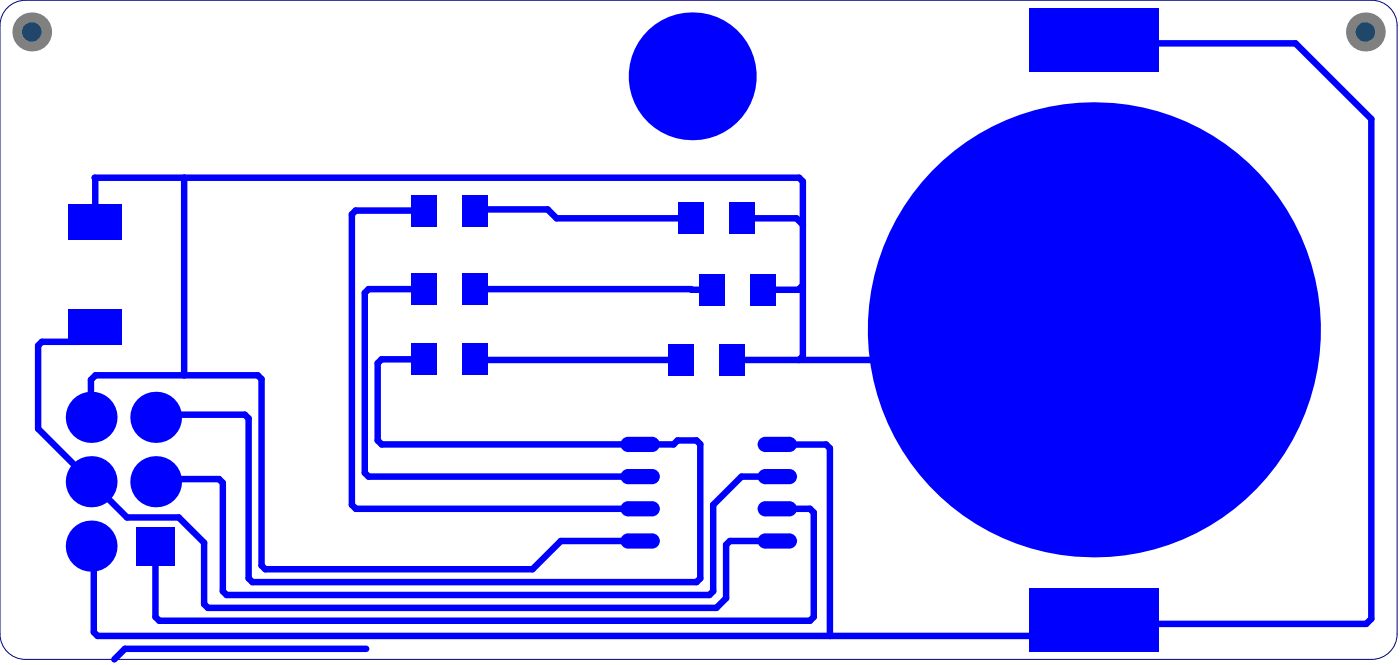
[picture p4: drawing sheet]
<svg xmlns="http://www.w3.org/2000/svg" width="183mm" height="87mm" viewBox="0 0 183 87" stroke-linecap="round" stroke-linejoin="round" font-family="sans-serif">
<path d="M1 1a3.3 3.3 0 0 1 2.3-1h176.4a3.3 3.3 0 0 1 3.4 3.4v79.7a3.3 3.3 0 0 1-3.4 3.3h-176.4a3.3 3.3 0 0 1-3.3-3.3v-79.7a3.3 3.3 0 0 1 1-2.4z" fill="none" stroke="#000080" stroke-width=".13"/>
<g fill="none" stroke="#00f" stroke-width=".85">
<path d="M179.7 15.6v65.5l-.7 .7M12.4 23.3l.1 .1v5.7M24.1 23.3v25.9M46.6 27.6l-.5 .5v38.1l.5 .5M62.2 37.9h.6l-.4 .3M62.4 27.4l-.2 .2M71.8 27.4l1.1 1.2M90.5 37.9l.1 .1h2.7M104.4 28.6l.8 .8M104.7 23.3l.5 .5v22.9l-.5 .5M105.2 37.4l-.6 .6M5.5 44.8l-.5 .5v10.9"/>
<path d="M12.5 42.9l-1.9 1.9M12.5 49.2l-.6 .6v4l.4 .4v-.4M32.1 54.3l.5 .5v21l.5 .5M50 47.1l-.5 .5v10.1l.5 .5M62.2 47.1l.1 .1M91.3 57.7l.5 .5v17.6l-.5 .5M127.5 43.7h15.8M11.9 71.5l.4 .3v11l.5 .5M23.4 67.8l3.3 3.3v8.1M28.7 62.8l.5 .5v14.2l.5 .5M73.5 70.9l-3.7 3.7M93.5 66.2v11.3l-.5 .5"/>
<path d="M106.1 66.7l.5 .5v13.6l-.5 .5M16.4 85l-1.4 1.4M143.3 81.8l-1.5 1.5"/>
</g>
<circle cx="101.9" cy="66.7" r=".42" fill="#00f"/>
<g fill="none" stroke="#00f" stroke-width=".85">
<path d="M143.3 5.7h26.5l9.9 9.9M12.4 23.3h92.3M46.6 27.6h8.9M55.5 37.9h-7.2l-.5 .5v23.6l.5 .5h35.6M62.4 27.4h9.4M62.8 37.9h27.7M72.9 28.6h17.6M97.2 28.6h7.2M100 38h4.6M5 56.2l11.6 11.6h6.8M5.5 44.8h5.1M12.5 49.2h21.3l.5 .5v24.4l.5 .5h35"/>
<path d="M32.1 54.3h-11.5l-.2 .3M50 47.1h5.5M62.3 47.2h26.9M91.3 57.7h-2.5l-.5 .5h-38.3M101.9 58.2h6.3l.5 .5v24.6M143.3 43.7l-3.4 3.5h-44.1M20.4 71.5v9.3l.5 .5h85.2M28.7 62.8h-8.1l-.2 .2M29.7 78h63.3M33.1 76.3h58.2M46.6 66.7h37.3M73.5 70.9h10.4"/>
<path d="M101.9 66.7h4.2M101.9 70.9h-6.3l-.5 .5v7l-1.2 1.3h-66.7l-.5-.5M101.9 62.5h-4.7l-3.7 3.7M12.8 83.3h129M16.4 85h31.6M143.3 81.8h35.7"/>
</g>
<circle cx="4.2" cy="4.2" r="2.54" fill="#808080"/>
<circle cx="4.2" cy="4.2" r="1.27" fill="#1f4769"/>
<circle cx="178.9" cy="4.2" r="2.54" fill="#808080"/>
<circle cx="178.9" cy="4.2" r="1.27" fill="#1f4769"/>
<g fill="#00f">
<path d="M95.5 26.5h3.4v4.2h-3.4z" fill-rule="evenodd"/>
<path d="M88.9 26.5h3.3v4.2h-3.3z" fill-rule="evenodd"/>
<path d="M99.3 70.9l1-1h3.1l1 1-1 1h-3.1z" fill-rule="evenodd"/>
<path d="M99.3 62.5l1-1h3.1l1 1-1 .9h-3.1z" fill-rule="evenodd"/>
<path d="M81.3 70.9l1-1h3.2l1 1-1 1h-3.2z" fill-rule="evenodd"/>
<path d="M81.3 62.5l1-1h3.2l1 1-1 .9h-3.2z" fill-rule="evenodd"/>
<path d="M9 40.6h7v4.6h-7z" fill-rule="evenodd"/>
<path d="M9 26.8h7v4.6h-7z" fill-rule="evenodd"/>
<path d="M99.3 58.2l1-1h3.1l1 1-1 1h-3.1z" fill-rule="evenodd"/>
<path d="M99.3 66.7l1-1h3.1l1 1-1 1h-3.1z" fill-rule="evenodd"/>
<path d="M81.3 66.7l1-1h3.2l1 1-1 1h-3.2z" fill-rule="evenodd"/>
<path d="M81.3 58.2l1-1h3.2l1 1-1 1h-3.2z" fill-rule="evenodd"/>
<path d="M87.5 45.1h3.4v4.1h-3.4z" fill-rule="evenodd"/>
<path d="M94.2 45.1h3.3v4.1h-3.3z" fill-rule="evenodd"/>
<path d="M91.7 35.9h3.3v4.1h-3.3z" fill-rule="evenodd"/>
<path d="M53.9 45h3.3v4.2h-3.3z" fill-rule="evenodd"/>
<path d="M60.5 45h3.4v4.2h-3.4z" fill-rule="evenodd"/>
<path d="M53.9 35.8h3.3v4.2h-3.3z" fill-rule="evenodd"/>
<path d="M60.5 35.8h3.4v4.2h-3.4z" fill-rule="evenodd"/>
<path d="M17.9 69.1h5v5h-5z" fill-rule="evenodd"/>
<path d="M134.8 77.1h17v8.3h-17z" fill-rule="evenodd"/>
<path d="M134.8 1h17v8.3h-17z" fill-rule="evenodd"/>
<path d="M53.9 25.5h3.3v4.2h-3.3z" fill-rule="evenodd"/>
<path d="M60.5 25.5h3.4v4.2h-3.4z" fill-rule="evenodd"/>
<path d="M98.3 35.9h3.4v4.1h-3.4z" fill-rule="evenodd"/>
</g>
<g fill="#00f">
<path d="M103.4 69.9v1zM103.4 69.9a1 1 0 0 1 1 1h-1z"/>
<path d="M99.3 70.9h1zM99.6 70.2l.3-.2 .4-.1v1h-1l.1-.4z"/>
<path d="M100.3 70.9v1zM99.3 70.9h1v1a1 1 0 0 1-1-1z"/>
<path d="M103.4 70.9h1zM103.4 70.9h1a1 1 0 0 1-1 1z"/>
<path d="M103.4 61.5v1zM103.4 61.5a1 1 0 0 1 1 1h-1z"/>
<path d="M99.3 62.5h1zM99.6 61.7l.3-.2h.4v1h-1l.1-.4z"/>
<path d="M100.3 62.5v.9zM99.3 62.5h1v.9a1 1 0 0 1-1-.9z"/>
<path d="M103.4 62.5h1zM103.4 62.5h1a1 1 0 0 1-1 .9z"/>
<path d="M85.5 69.9v1zM85.5 69.9a1 1 0 0 1 1 1h-1z"/>
<path d="M81.3 70.9h1zM81.6 70.2l.3-.2 .4-.1v1h-1l.1-.4z"/>
<path d="M82.3 70.9v1zM81.3 70.9h1v1a1 1 0 0 1-1-1z"/>
<path d="M85.5 70.9h1zM85.5 70.9h1a1 1 0 0 1-1 1z"/>
<path d="M85.5 61.5v1zM85.5 61.5a1 1 0 0 1 1 1h-1z"/>
<path d="M81.3 62.5h1zM81.6 61.7l.3-.2h.4v1h-1l.1-.4z"/>
<path d="M82.3 62.5v.9zM81.3 62.5h1v.9a1 1 0 0 1-1-.9z"/>
<path d="M85.5 62.5h1zM85.5 62.5h1a1 1 0 0 1-1 .9z"/>
<path d="M103.4 57.2v1zM103.4 57.2a1 1 0 0 1 1 1h-1z"/>
<path d="M99.3 58.2h1zM99.6 57.5l.3-.2 .4-.1v1h-1l.1-.4z"/>
<path d="M100.3 58.2v1zM99.3 58.2h1v1a1 1 0 0 1-1-1z"/>
<path d="M103.4 58.2h1zM103.4 58.2h1a1 1 0 0 1-1 1z"/>
<path d="M103.4 65.7v1zM103.4 65.7a1 1 0 0 1 1 1h-1z"/>
<path d="M99.3 66.7h1zM99.6 66l.3-.2 .4-.1v1h-1l.1-.4z"/>
<path d="M100.3 66.7v1zM99.3 66.7h1v1a1 1 0 0 1-1-1z"/>
<path d="M103.4 66.7h1zM103.4 66.7h1a1 1 0 0 1-1 1z"/>
<path d="M85.5 65.7v1zM85.5 65.7a1 1 0 0 1 1 1h-1z"/>
<path d="M81.3 66.7h1zM81.6 66l.3-.2 .4-.1v1h-1l.1-.4z"/>
<path d="M82.3 66.7v1zM81.3 66.7h1v1a1 1 0 0 1-1-1z"/>
<path d="M85.5 66.7h1zM85.5 66.7h1a1 1 0 0 1-1 1z"/>
<path d="M85.5 57.2v1zM85.5 57.2a1 1 0 0 1 1 1h-1z"/>
<path d="M81.3 58.2h1zM81.6 57.5l.3-.2 .4-.1v1h-1l.1-.4z"/>
<path d="M82.3 58.2v1zM81.3 58.2h1v1a1 1 0 0 1-1-1z"/>
<path d="M85.5 58.2h1zM85.5 58.2h1a1 1 0 0 1-1 1z"/>
<circle cx="11.9" cy="63.1" r="3.3"/>
<circle cx="11.9" cy="71.6" r="3.3"/>
<circle cx="11.9" cy="54.7" r="3.3"/>
<circle cx="20.4" cy="63.1" r="3.3"/>
<circle cx="90.7" cy="10" r="8.3"/>
<circle cx="20.4" cy="54.7" r="3.3"/>
<circle cx="143.3" cy="43.2" r="29.7"/>
</g>
</svg>
